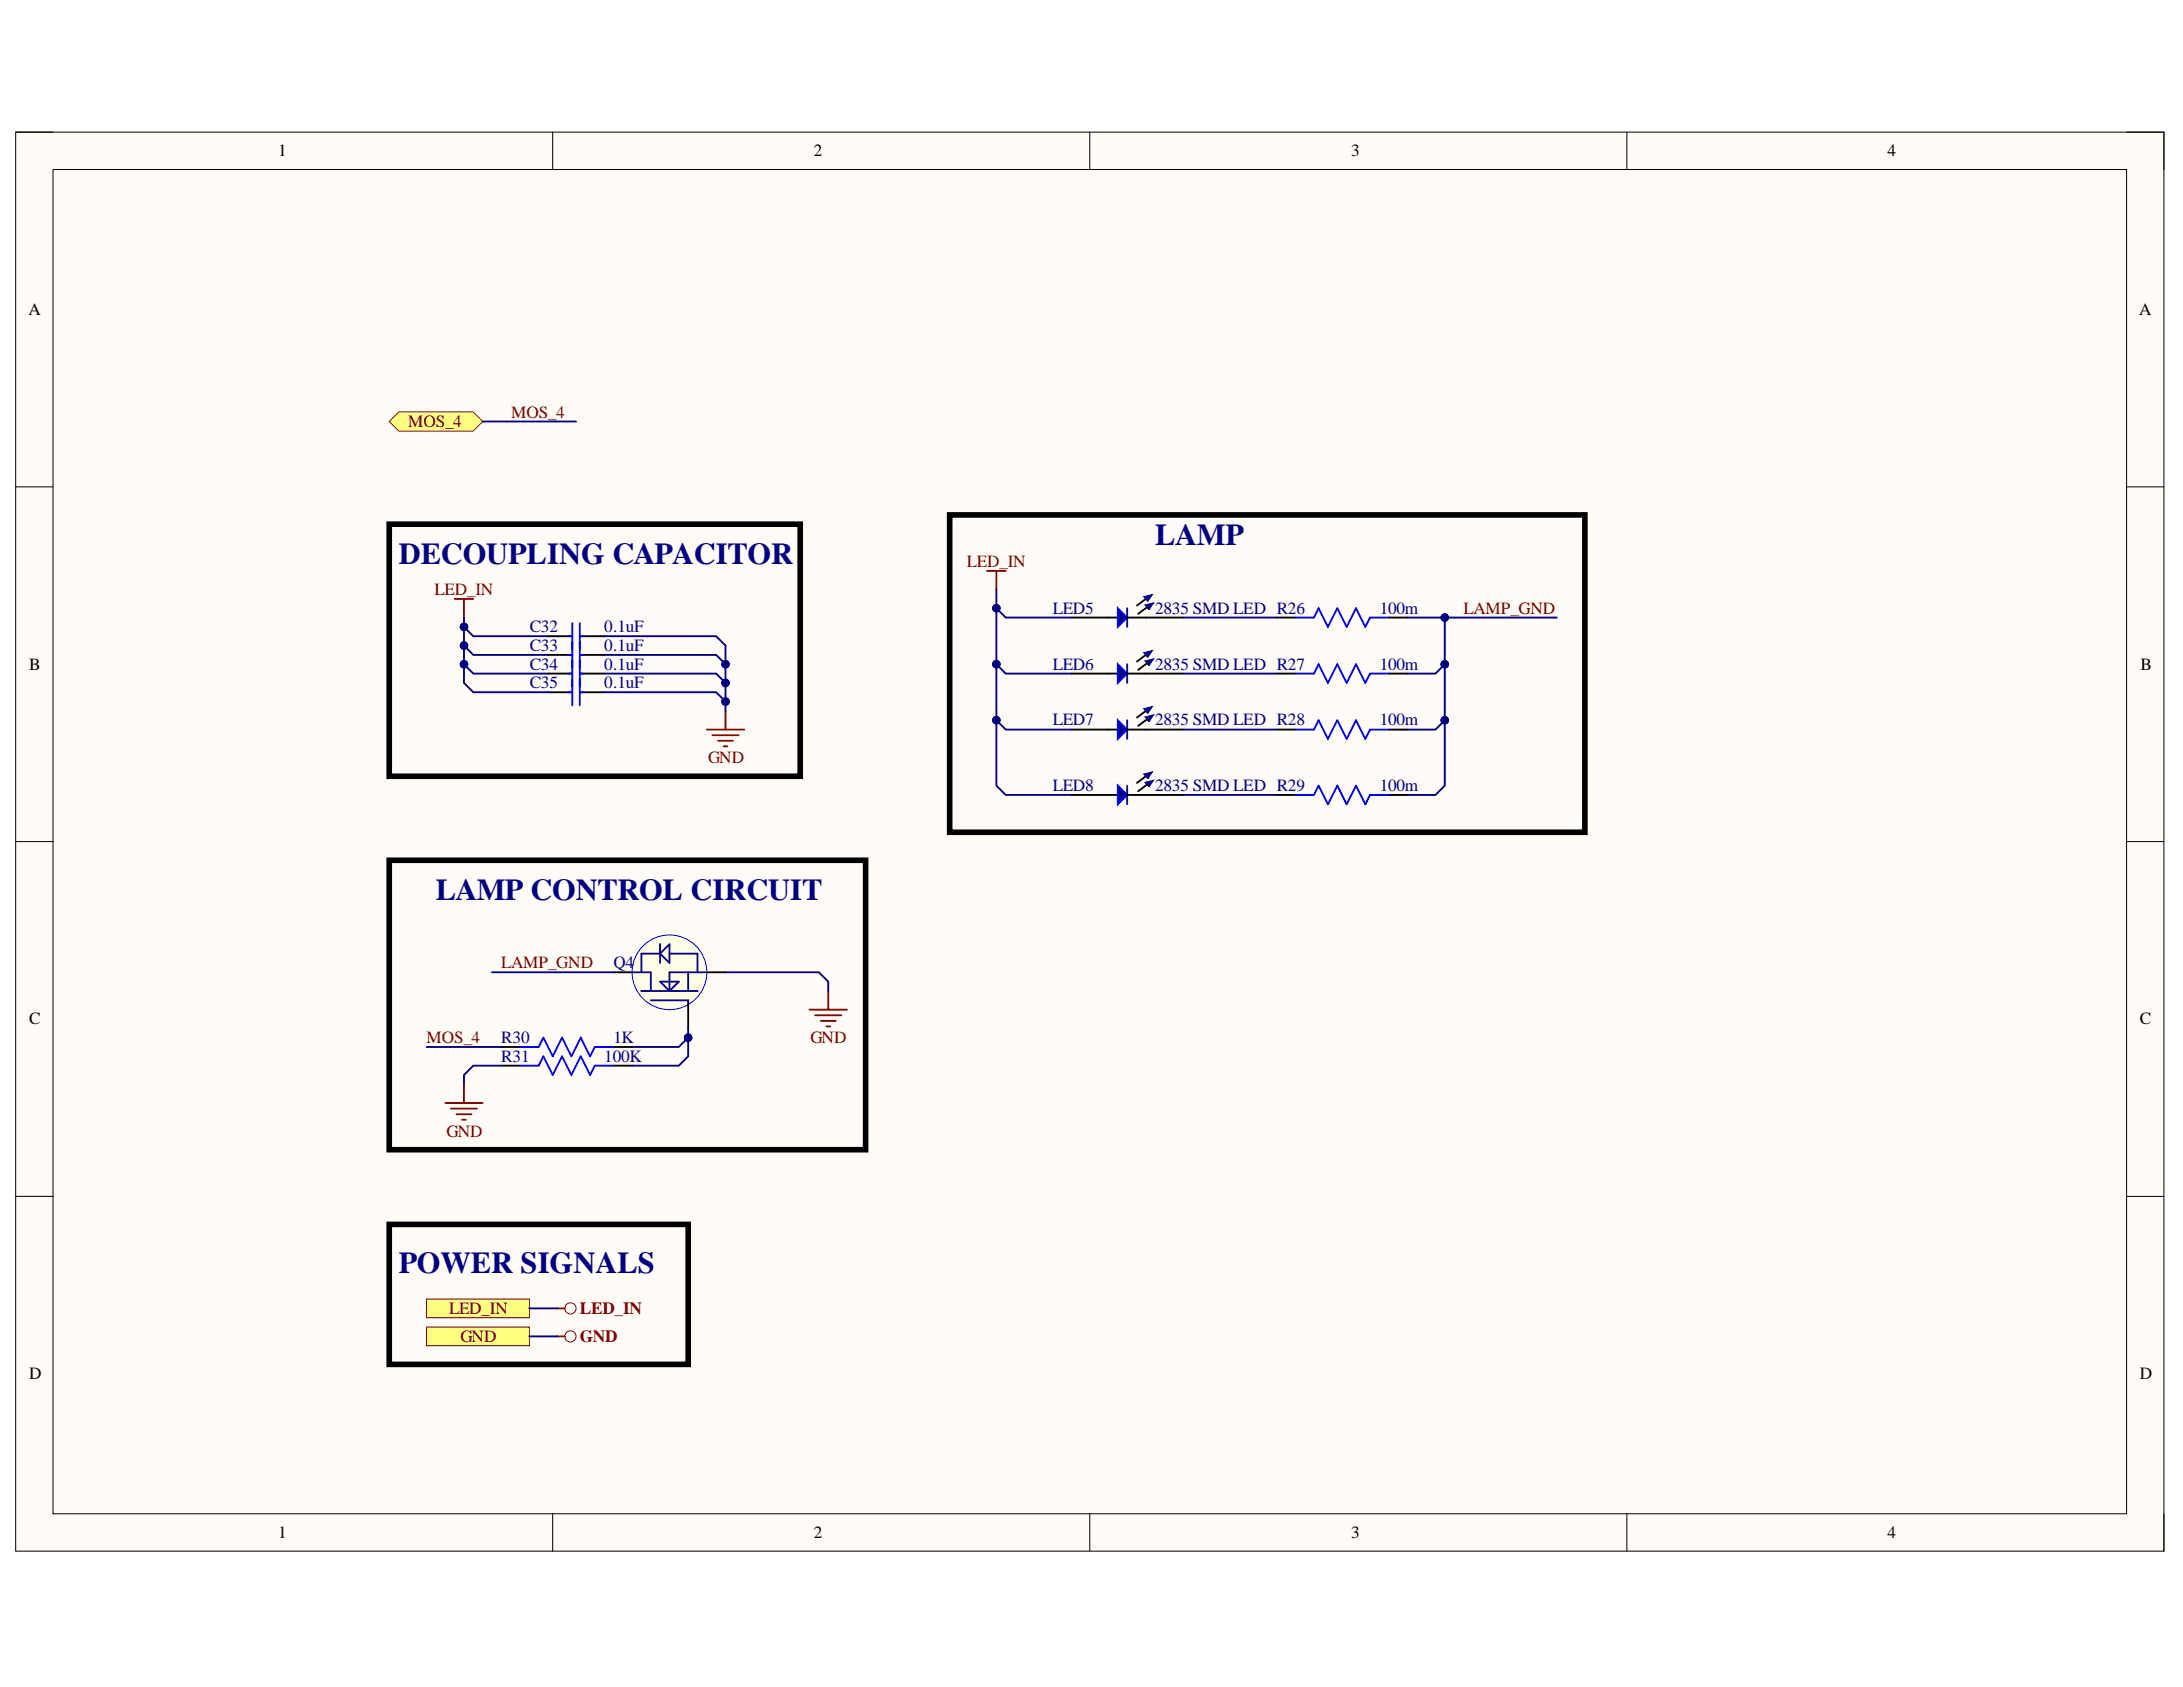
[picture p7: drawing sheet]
<svg xmlns="http://www.w3.org/2000/svg" width="279mm" height="216mm" viewBox="0 0 279 216" stroke-linecap="round" stroke-linejoin="round" font-family="sans-serif">
<defs><g id="words">
<g font-size="3.9" fill="#000080">
<text x="147.8" y="69.8">LAMP</text>
<text x="51.1" y="72.2">DECOUPLING CAPACITOR</text>
<text x="55.8" y="115.2">LAMP CONTROL CIRCUIT</text>
<text x="51.1" y="163">POWER SIGNALS</text>
</g>
<g font-size="2.2">
<text x="35.6" y="20">1</text>
<text x="104.1" y="20">2</text>
<text x="173" y="20">3</text>
<text x="241.6" y="20">4</text>
<text x="3.6" y="40.3">A</text>
<text x="273.8" y="40.3">A</text>
<text x="3.7" y="85.7">B</text>
<text x="274" y="85.7">B</text>
<text x="3.7" y="131.1">C</text>
<text x="273.9" y="131.1">C</text>
<text x="3.7" y="176.5">D</text>
<text x="273.9" y="176.5">D</text>
<text x="35.6" y="196.8">1</text>
<text x="104.1" y="196.8">2</text>
<text x="173" y="196.8">3</text>
<text x="241.6" y="196.8">4</text>
</g>
<g font-size="2.2" fill="#800000">
<text x="65.4" y="53.5">MOS_4</text>
<text x="52.2" y="54.7">MOS_4</text>
<text x="55.6" y="76.1">LED_IN</text>
<text x="123.8" y="72.6">LED_IN</text>
<text x="187.3" y="78.6">LAMP_GND</text>
<text x="90.6" y="97.7">GND</text>
<text x="64.2" y="123.9">LAMP_GND</text>
<text x="54.6" y="133.5">MOS_4</text>
<text x="103.7" y="133.5">GND</text>
<text x="57.1" y="145.5">GND</text>
<text x="57.5" y="168.1">LED_IN</text>
<text x="58.9" y="171.7">GND</text>
<text x="74.2" y="171.7">GND</text>
<text x="74.2" y="168.1">LED_IN</text>
</g>
<g font-size="2.2" fill="#000080">
<text x="67.8" y="80.9">C32</text>
<text x="67.8" y="83.3">C33</text>
<text x="77.3" y="80.9">0.1uF</text>
<text x="77.3" y="83.3">0.1uF</text>
<text x="134.7" y="78.6">LED5</text>
<text x="147.8" y="78.6">2835 SMD LED R26</text>
<text x="176.6" y="78.6">100m</text>
<text x="67.8" y="85.7">C34</text>
<text x="67.8" y="88.1">C35</text>
<text x="77.3" y="85.7">0.1uF</text>
<text x="77.3" y="88.1">0.1uF</text>
<text x="134.7" y="85.7">LED6</text>
<text x="147.8" y="85.7">2835 SMD LED R27</text>
<text x="176.6" y="85.7">100m</text>
<text x="134.7" y="92.8">LED7</text>
<text x="147.8" y="92.8">2835 SMD LED R28</text>
<text x="176.6" y="92.8">100m</text>
<text x="134.7" y="101.2">LED8</text>
<text x="147.8" y="101.2">2835 SMD LED R29</text>
<text x="176.6" y="101.2">100m</text>
<text x="78.5" y="123.9">Q4</text>
<text x="64.2" y="133.5">R30</text>
<text x="64.2" y="135.9">R31</text>
<text x="77.3" y="135.9">100K</text>
<text x="78.5" y="133.5">1K</text>
</g>
</g></defs>
<path d="M2 16.9h275v181.6h-275z" fill-rule="evenodd" fill="#fffcf8"/>
<path d="M2 16.9h275v181.6h-275z" fill="none" stroke="#000" stroke-width=".13"/>
<path d="M6.8 21.7h265.4v172h-265.4z" fill-rule="evenodd" fill="#fffcf8"/>
<g fill="none" stroke="#000" stroke-width=".13">
<path d="M2 16.9h4.8M70.7 16.9v4.8M139.5 16.9v4.8M208.2 16.9v4.8M272.2 16.9h4.8v4.8M6.8 21.7h265.4v172h-265.4zM2 62.3h4.8M272.2 62.3h4.8M2 107.7h4.8M272.2 107.7h4.8M2 153.1h4.8M272.2 153.1h4.8"/>
<path d="M70.7 193.7v4.8M139.5 193.7v4.8M208.2 193.7v4.8M277 193.7v4.8"/>
</g>
<g fill="none" stroke="#800000" stroke-width=".24">
<path d="M58.2 76.6h2.4M59.4 76.6v2.4M126.3 73.1h2.4M127.5 73.1v2.4M90.5 93.4h4.7M91.2 94.1h3.3M91.9 94.8h1.9M92.6 95.5h.5M92.9 91v2.4M59.4 138.8v2.4M103.6 129.2h4.8M104.3 129.9h3.4"/>
<path d="M105.1 130.6h1.9M105.8 131.4h.4M106 126.8v2.4M57 141.2h4.8M57.7 141.9h3.4M58.4 142.6h1.9M59.1 143.3h.5"/>
</g>
<path d="M49.8 67.1h52.6v32.2h-52.6zM121.5 65.9h81.3v40.6h-81.3zM49.8 110.1h61v37h-61z" fill="none" stroke="#000" stroke-width=".72"/>
<g fill="none" stroke="#000" stroke-width=".24">
<path d="M163.4 79h2.4M177.7 79h2.4M70.1 86.2h3.2M70.1 81.4h3.2M70.1 83.8h3.2M70.1 88.6h3.2M74.2 86.2h3.1M74.2 81.4h3.1M74.2 83.8h3.1M74.2 88.6h3.1M163.4 86.2h2.4M163.4 93.4h2.4"/>
<path d="M177.7 86.2h2.4M177.7 93.4h2.4M163.4 101.7h2.4M177.7 101.7h2.4M64.2 134h2.4M64.2 136.4h2.4M78.5 134h2.4M78.5 136.4h2.4"/>
</g>
<g fill="none" stroke="#00f" stroke-width=".24">
<path d="M73.3 79.8v10.5M74.2 79.8v10.5M165.8 79h2.4l.6-1.2 1.2 2.4 1.2-2.4 1.2 2.4 1.2-2.4 1.1 2.4 .7-1.2h2.3M72.8 86.2h.5M72.8 81.4h.5M72.8 83.8h.5M72.8 88.6h.5M74.2 86.2h.5M74.2 81.4h.5M74.2 83.8h.5M74.2 88.6h.5M165.8 86.2h2.4l.6-1.2 1.2 2.4 1.2-2.4 1.2 2.4 1.2-2.4 1.1 2.4 .7-1.2h2.3"/>
<path d="M165.8 93.4h2.4l.6-1.2 1.2 2.4 1.2-2.4 1.2 2.4M177.7 93.4h-2.3l-.7 1.2-1.1-2.4-1.2 2.4M165.8 101.7h2.4l.6-1.2 1.2 2.4 1.2-2.4 1.2 2.4 1.2-2.4 1.1 2.4 .7-1.2h2.3M66.6 134h2.3l.6-1.2 1.2 2.4 1.2-2.4 1.2 2.4 1.2-2.4 1.2 2.4 .6-1.2h2.4M66.6 136.4h2.3l.6-1.2 1.2 2.4 1.2-2.4 1.2 2.4 1.2-2.4 1.2 2.4 .6-1.2h2.4"/>
</g>
<path d="M49.8 53.9l1.3-1.2h9.4l1.3 1.2-1.3 1.3h-9.4z" fill-rule="evenodd" fill="#ffff80"/>
<path d="M49.8 53.9l1.3-1.2h9.4l1.3 1.2-1.3 1.3h-9.4z" fill="none" stroke="#800000" stroke-width=".13"/>
<path d="M54.6 169.8h13.2v2.4h-13.2z" fill-rule="evenodd" fill="#ffff80"/>
<g fill="none" stroke="#800000" stroke-width=".13">
<path d="M54.6 169.8h13.2v2.4h-13.2z"/>
<circle cx="73" cy="171" r=".72"/>
</g>
<path d="M71.3 171h1" fill="none" stroke="#800000" stroke-width=".24"/>
<path d="M54.6 166.3h13.2v2.3h-13.2z" fill-rule="evenodd" fill="#ffff80"/>
<g fill="none" stroke="#800000" stroke-width=".13">
<path d="M54.6 166.3h13.2v2.3h-13.2z"/>
<circle cx="73" cy="167.4" r=".72"/>
</g>
<path d="M71.3 167.4h1" fill="none" stroke="#800000" stroke-width=".24"/>
<path d="M49.8 156.7h38.3v17.9h-38.3z" fill="none" stroke="#000" stroke-width=".72"/>
<circle cx="85.7" cy="124.4" r="4.8" fill="#ffffe8"/>
<circle cx="85.7" cy="124.4" r="4.8" fill="none" stroke="#00f" stroke-width=".13"/>
<path d="M137.1 79h6M146.7 79h4.7M78.5 124.4h2.4M88.1 128v3.6M90.5 124.4h2.4" fill="none" stroke="#000" stroke-width=".24"/>
<path d="M80.9 124.4h2.4v2.4M82.1 126.8h7.2M83.3 128h4.8M84.5 122l1.2-1.2v2.4zM84.5 120.8v2.4M84.5 122h-2.4v2.4M84.5 125.6h2.4l-1.2 1.2zM85.7 122h3.6v2.4M88.1 124.4v2.4M90.5 124.4h-4.8v2.4" fill="none" stroke="#0c0087" stroke-width=".24"/>
<path d="M143.1 77.8l1.2 1.2-1.2 1.2z" fill="#0c0087"/>
<path d="M143.1 77.8l1.2 1.2-1.2 1.2z" fill="none" stroke="#00f" stroke-width=".24"/>
<path d="M144.3 77.8v2.4" fill="none" stroke="#11037f" stroke-width=".24"/>
<path d="M144.3 79h2.4M146.7 76.6l-1.2 .9" fill="none" stroke="#000" stroke-width=".24"/>
<path d="M146.4 76.4l1.1-.3-.6 .8z" fill-rule="evenodd" fill="#0c0087"/>
<path d="M146.4 76.4l1.1-.3-.6 .8z" fill="none" stroke="#0c0087" stroke-width=".13"/>
<path d="M146.5 77.4l1.2-.3-.6 .9z" fill-rule="evenodd" fill="#0c0087"/>
<path d="M146.5 77.4l1.2-.3-.6 .9z" fill="none" stroke="#0c0087" stroke-width=".13"/>
<path d="M146.8 77.7l-1.1 .9M137.1 86.2h6M146.7 86.2h4.7" fill="none" stroke="#000" stroke-width=".24"/>
<path d="M143.1 85l1.2 1.2-1.2 1.2z" fill="#0c0087"/>
<path d="M143.1 85l1.2 1.2-1.2 1.2z" fill="none" stroke="#00f" stroke-width=".24"/>
<path d="M144.3 85v2.4" fill="none" stroke="#11037f" stroke-width=".24"/>
<path d="M144.3 86.2h2.4M146.7 83.8l-1.2 .9" fill="none" stroke="#000" stroke-width=".24"/>
<path d="M146.4 83.5l1.1-.3-.6 .9z" fill-rule="evenodd" fill="#0c0087"/>
<path d="M146.4 83.5l1.1-.3-.6 .9z" fill="none" stroke="#0c0087" stroke-width=".13"/>
<path d="M146.5 84.6l1.2-.3-.6 .9z" fill-rule="evenodd" fill="#0c0087"/>
<path d="M146.5 84.6l1.2-.3-.6 .9z" fill="none" stroke="#0c0087" stroke-width=".13"/>
<path d="M137.1 93.4h6M146.7 93.4h4.7M146.8 84.9l-1.1 .8" fill="none" stroke="#000" stroke-width=".24"/>
<path d="M143.1 92.2l1.2 1.2-1.2 1.2z" fill="#0c0087"/>
<path d="M143.1 92.2l1.2 1.2-1.2 1.2z" fill="none" stroke="#00f" stroke-width=".24"/>
<path d="M144.3 92.2v2.4" fill="none" stroke="#11037f" stroke-width=".24"/>
<path d="M144.3 93.4h2.4M146.7 91l-1.2 .8" fill="none" stroke="#000" stroke-width=".24"/>
<path d="M146.4 90.7l1.1-.3-.6 .9z" fill-rule="evenodd" fill="#0c0087"/>
<path d="M146.4 90.7l1.1-.3-.6 .9z" fill="none" stroke="#0c0087" stroke-width=".13"/>
<path d="M146.5 91.8l1.2-.3-.6 .8z" fill-rule="evenodd" fill="#0c0087"/>
<path d="M146.5 91.8l1.2-.3-.6 .8z" fill="none" stroke="#0c0087" stroke-width=".13"/>
<path d="M146.8 92l-1.1 .9M137.1 101.7h6M146.7 101.7h4.7" fill="none" stroke="#000" stroke-width=".24"/>
<path d="M143.1 100.5l1.2 1.2-1.2 1.2z" fill="#0c0087"/>
<path d="M143.1 100.5l1.2 1.2-1.2 1.2z" fill="none" stroke="#00f" stroke-width=".24"/>
<path d="M144.3 100.5v2.4" fill="none" stroke="#11037f" stroke-width=".24"/>
<path d="M146.7 99.3l-1.2 .9M144.3 101.7h2.4" fill="none" stroke="#000" stroke-width=".24"/>
<path d="M146.4 99.1l1.1-.3-.6 .8z" fill-rule="evenodd" fill="#0c0087"/>
<path d="M146.4 99.1l1.1-.3-.6 .8z" fill="none" stroke="#0c0087" stroke-width=".13"/>
<path d="M146.5 100.1l1.2-.3-.6 .9z" fill-rule="evenodd" fill="#0c0087"/>
<path d="M146.5 100.1l1.2-.3-.6 .9z" fill="none" stroke="#0c0087" stroke-width=".13"/>
<path d="M146.8 100.4l-1.1 .9" fill="none" stroke="#000" stroke-width=".24"/>
<path d="M184.9 79h14.4" fill="none" stroke="#000080" stroke-width=".24"/>
<circle cx="184.9" cy="79" r=".48" fill="#000080"/>
<circle cx="184.9" cy="79" r=".48" fill="none" stroke="#000080" stroke-width=".13"/>
<path d="M59.4 85v2.4l1.2 1.2h9.5M54.6 134h9.6M64.2 136.4h-3.6l-1.2 1.2v1.2" fill="none" stroke="#000080" stroke-width=".24"/>
<circle cx="59.4" cy="85" r=".48" fill="#000080"/>
<circle cx="59.4" cy="85" r=".48" fill="none" stroke="#000080" stroke-width=".13"/>
<path d="M59.4 82.6v2.4l1.2 1.2h9.5" fill="none" stroke="#000080" stroke-width=".24"/>
<circle cx="59.4" cy="85" r=".48" fill="#000080"/>
<circle cx="59.4" cy="85" r=".48" fill="none" stroke="#000080" stroke-width=".13"/>
<circle cx="59.4" cy="82.6" r=".48" fill="#000080"/>
<circle cx="59.4" cy="82.6" r=".48" fill="none" stroke="#000080" stroke-width=".13"/>
<path d="M59.4 80.2v2.4l1.2 1.2h9.5" fill="none" stroke="#000080" stroke-width=".24"/>
<circle cx="59.4" cy="82.6" r=".48" fill="#000080"/>
<circle cx="59.4" cy="82.6" r=".48" fill="none" stroke="#000080" stroke-width=".13"/>
<circle cx="59.4" cy="80.2" r=".48" fill="#000080"/>
<circle cx="59.4" cy="80.2" r=".48" fill="none" stroke="#000080" stroke-width=".13"/>
<path d="M59.4 79v1.2l1.2 1.2h9.5" fill="none" stroke="#000080" stroke-width=".24"/>
<circle cx="59.4" cy="80.2" r=".48" fill="#000080"/>
<circle cx="59.4" cy="80.2" r=".48" fill="none" stroke="#000080" stroke-width=".13"/>
<path d="M61.8 53.9h11.9M77.3 88.6h14.4l1.2 1.2M63 124.4h15.5M67.8 171h3.5M67.8 167.4h3.5" fill="none" stroke="#000080" stroke-width=".24"/>
<circle cx="92.9" cy="89.8" r=".48" fill="#000080"/>
<circle cx="92.9" cy="89.8" r=".48" fill="none" stroke="#000080" stroke-width=".13"/>
<path d="M77.3 86.2h14.4l1.2 1.2" fill="none" stroke="#000080" stroke-width=".24"/>
<circle cx="92.9" cy="87.4" r=".48" fill="#000080"/>
<circle cx="92.9" cy="87.4" r=".48" fill="none" stroke="#000080" stroke-width=".13"/>
<path d="M77.3 83.8h14.4l1.2 1.2" fill="none" stroke="#000080" stroke-width=".24"/>
<circle cx="92.9" cy="85" r=".48" fill="#000080"/>
<circle cx="92.9" cy="85" r=".48" fill="none" stroke="#000080" stroke-width=".13"/>
<path d="M77.3 81.4h14.4l1.2 1.2v8.4" fill="none" stroke="#000080" stroke-width=".24"/>
<circle cx="92.9" cy="89.8" r=".48" fill="#000080"/>
<circle cx="92.9" cy="89.8" r=".48" fill="none" stroke="#000080" stroke-width=".13"/>
<circle cx="92.9" cy="87.4" r=".48" fill="#000080"/>
<circle cx="92.9" cy="87.4" r=".48" fill="none" stroke="#000080" stroke-width=".13"/>
<circle cx="92.9" cy="85" r=".48" fill="#000080"/>
<circle cx="92.9" cy="85" r=".48" fill="none" stroke="#000080" stroke-width=".13"/>
<path d="M88.1 132.8v2.4l-1.2 1.2h-6" fill="none" stroke="#000080" stroke-width=".24"/>
<circle cx="88.1" cy="132.8" r=".48" fill="#000080"/>
<circle cx="88.1" cy="132.8" r=".48" fill="none" stroke="#000080" stroke-width=".13"/>
<path d="M88.1 131.6v1.2l-1.2 1.2h-6" fill="none" stroke="#000080" stroke-width=".24"/>
<circle cx="88.1" cy="132.8" r=".48" fill="#000080"/>
<circle cx="88.1" cy="132.8" r=".48" fill="none" stroke="#000080" stroke-width=".13"/>
<path d="M127.5 92.2v8.3l1.2 1.2h8.4M92.9 124.4h11.9l1.2 1.2v1.2" fill="none" stroke="#000080" stroke-width=".24"/>
<circle cx="127.5" cy="92.2" r=".48" fill="#000080"/>
<circle cx="127.5" cy="92.2" r=".48" fill="none" stroke="#000080" stroke-width=".13"/>
<path d="M127.5 85v7.2l1.2 1.2h8.4" fill="none" stroke="#000080" stroke-width=".24"/>
<circle cx="127.5" cy="92.2" r=".48" fill="#000080"/>
<circle cx="127.5" cy="92.2" r=".48" fill="none" stroke="#000080" stroke-width=".13"/>
<circle cx="127.5" cy="85" r=".48" fill="#000080"/>
<circle cx="127.5" cy="85" r=".48" fill="none" stroke="#000080" stroke-width=".13"/>
<path d="M127.5 77.8v7.2l1.2 1.2h8.4" fill="none" stroke="#000080" stroke-width=".24"/>
<circle cx="127.5" cy="85" r=".48" fill="#000080"/>
<circle cx="127.5" cy="85" r=".48" fill="none" stroke="#000080" stroke-width=".13"/>
<circle cx="127.5" cy="77.8" r=".48" fill="#000080"/>
<circle cx="127.5" cy="77.8" r=".48" fill="none" stroke="#000080" stroke-width=".13"/>
<path d="M127.5 75.5v2.3l1.2 1.2h8.4" fill="none" stroke="#000080" stroke-width=".24"/>
<circle cx="127.5" cy="77.8" r=".48" fill="#000080"/>
<circle cx="127.5" cy="77.8" r=".48" fill="none" stroke="#000080" stroke-width=".13"/>
<path d="M151.4 79h12M151.4 93.4h12M151.4 86.2h12M184.9 92.2v8.3l-1.2 1.2h-3.6M151.4 101.7h12" fill="none" stroke="#000080" stroke-width=".24"/>
<circle cx="184.9" cy="92.2" r=".48" fill="#000080"/>
<circle cx="184.9" cy="92.2" r=".48" fill="none" stroke="#000080" stroke-width=".13"/>
<path d="M184.9 85v7.2l-1.2 1.2h-3.6" fill="none" stroke="#000080" stroke-width=".24"/>
<circle cx="184.9" cy="92.2" r=".48" fill="#000080"/>
<circle cx="184.9" cy="92.2" r=".48" fill="none" stroke="#000080" stroke-width=".13"/>
<circle cx="184.9" cy="85" r=".48" fill="#000080"/>
<circle cx="184.9" cy="85" r=".48" fill="none" stroke="#000080" stroke-width=".13"/>
<path d="M180.1 79h4.8v6l-1.2 1.2h-3.6" fill="none" stroke="#000080" stroke-width=".24"/>
<circle cx="184.9" cy="79" r=".48" fill="#000080"/>
<circle cx="184.9" cy="79" r=".48" fill="none" stroke="#000080" stroke-width=".13"/>
<circle cx="184.9" cy="85" r=".48" fill="#000080"/>
<circle cx="184.9" cy="85" r=".48" fill="none" stroke="#000080" stroke-width=".13"/>
<use href="#words"/>
</svg>
